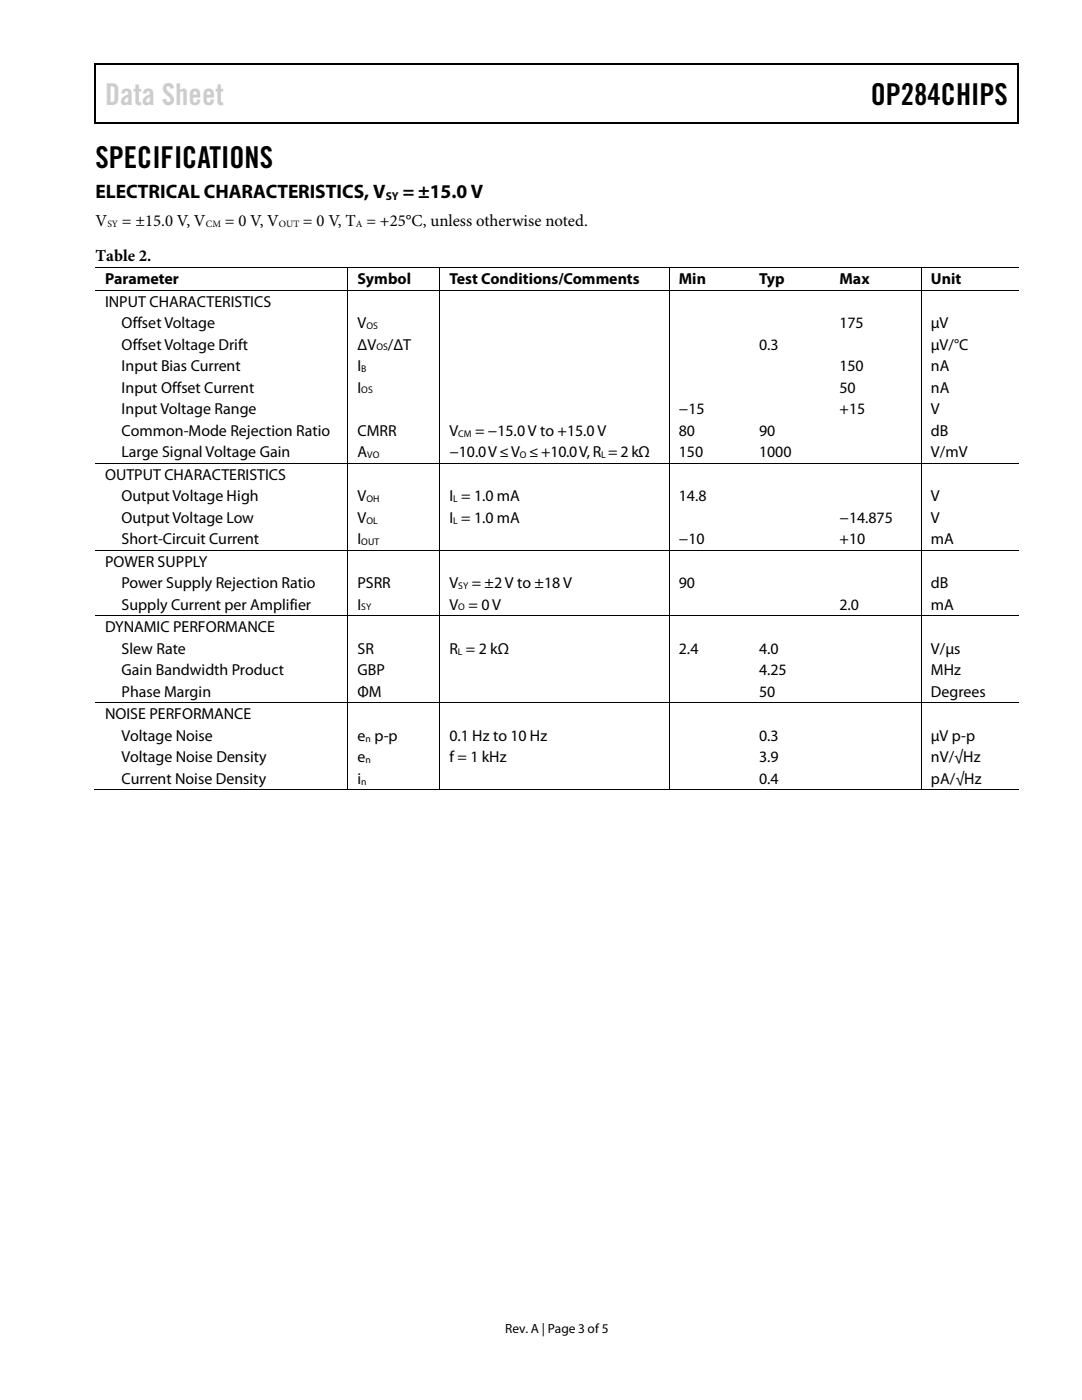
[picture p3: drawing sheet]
<svg xmlns="http://www.w3.org/2000/svg" width="216mm" height="279mm" viewBox="0 0 216 279" stroke-linecap="round" stroke-linejoin="round" font-family="sans-serif">
<defs><g id="words">
<text font-size="6" fill="#cdcdcd" x="21" y="20.9">Data Sheet</text>
<g font-size="6">
<text x="173.7" y="20.9">OP284CHIPS</text>
<text x="19" y="33.6">SPECIFICATIONS</text>
</g>
<g font-size="3.9">
<text x="19" y="39.6">ELECTRICAL CHARACTERISTICS, V</text>
<text x="80.4" y="39.6">= ±15.0 V</text>
</g>
<g font-size="3.3">
<text x="19" y="45">V</text>
<text x="24.3" y="45">= ±15.0 V, V</text>
<text x="44.9" y="45">= 0 V, V</text>
<text x="60.5" y="45">= 0 V, T = +25°C, unless otherwise noted.</text>
<text x="19" y="52.2">Table 2.</text>
</g>
<g font-size="3.2">
<text x="21" y="56.7">Parameter</text>
<text x="71.3" y="56.7">Symbol</text>
<text x="89.7" y="56.7">Test Conditions/Comments</text>
<text x="135.5" y="56.7">Min</text>
<text x="151.5" y="56.7">Typ</text>
<text x="167.5" y="56.7">Max</text>
<text x="185.8" y="56.7">Unit</text>
<text x="21" y="61.2">INPUT CHARACTERISTICS</text>
<text x="24.3" y="65.5">Offset Voltage</text>
<text x="71.3" y="65.5">V</text>
<text x="167.5" y="65.5">175</text>
<text x="185.8" y="65.5">μV</text>
<text x="24.3" y="69.8">Offset Voltage Drift</text>
<text x="71.3" y="69.8">ΔV</text>
<text x="77.4" y="69.8">/ΔT</text>
<text x="151.5" y="69.8">0.3</text>
<text x="185.8" y="69.8">μV/°C</text>
<text x="24.3" y="74.1">Input Bias Current</text>
<text x="71.3" y="74.1">I</text>
<text x="167.5" y="74.1">150</text>
<text x="185.8" y="74.1">nA</text>
<text x="24.3" y="78.4">Input Offset Current</text>
<text x="24.3" y="82.7">Input Voltage Range</text>
<text x="71.3" y="78.4">I</text>
<text x="135.5" y="82.7">−15</text>
<text x="167.5" y="78.4">50</text>
<text x="167.5" y="82.7">+15</text>
<text x="185.8" y="78.4">nA</text>
<text x="185.8" y="82.7">V</text>
<text x="24.3" y="87">Common-Mode Rejection Ratio</text>
<text x="71.3" y="87">CMRR</text>
<text x="89.7" y="87">V</text>
<text x="94.8" y="87">= −15.0 V to +15.0 V</text>
<text x="135.5" y="87">80</text>
<text x="151.5" y="87">90</text>
<text x="185.8" y="87">dB</text>
<text x="21" y="95.7">OUTPUT CHARACTERISTICS</text>
<text x="24.3" y="91.3">Large Signal Voltage Gain</text>
<text x="71.3" y="91.3">A</text>
<text x="89.7" y="91.3">−10.0 V ≤ V ≤ +10.0 V, R = 2 kΩ</text>
<text x="135.5" y="91.3">150</text>
<text x="151.5" y="91.3">1000</text>
<text x="185.8" y="91.3">V/mV</text>
<text x="24.3" y="100">Output Voltage High</text>
<text x="71.3" y="100">V</text>
<text x="89.7" y="100">I = 1.0 mA</text>
<text x="135.5" y="100">14.8</text>
<text x="185.8" y="100">V</text>
<text x="24.3" y="104.3">Output Voltage Low</text>
<text x="71.3" y="104.3">V</text>
<text x="89.7" y="104.3">I = 1.0 mA</text>
<text x="167.5" y="104.3">−14.875</text>
<text x="185.8" y="104.3">V</text>
<text x="21" y="113.1">POWER SUPPLY</text>
<text x="24.3" y="108.6">Short-Circuit Current</text>
<text x="71.3" y="108.6">I</text>
<text x="135.5" y="108.6">−10</text>
<text x="167.5" y="108.6">+10</text>
<text x="185.8" y="108.6">mA</text>
<text x="24.3" y="117.4">Power Supply Rejection Ratio</text>
<text x="71.3" y="117.4">PSRR</text>
<text x="89.7" y="117.4">V</text>
<text x="94.1" y="117.4">= ±2 V to ±18 V</text>
<text x="135.5" y="117.4">90</text>
<text x="185.8" y="117.4">dB</text>
<text x="24.3" y="121.7">Supply Current per Amplifier</text>
<text x="71.3" y="121.7">I</text>
<text x="89.7" y="121.7">V = 0V</text>
<text x="167.5" y="121.7">2.0</text>
<text x="185.8" y="121.7">mA</text>
<text x="21" y="126.2">DYNAMIC PERFORMANCE</text>
<text x="24.3" y="130.5">Slew Rate</text>
<text x="71.3" y="130.5">SR</text>
<text x="89.7" y="130.5">R = 2 kΩ</text>
<text x="135.5" y="130.5">2.4</text>
<text x="151.5" y="130.5">4.0</text>
<text x="185.8" y="130.5">V/µs</text>
<text x="24.3" y="134.7">Gain Bandwidth Product</text>
<text x="71.3" y="134.7">GBP</text>
<text x="151.5" y="134.7">4.25</text>
<text x="185.8" y="134.7">MHz</text>
<text x="21" y="143.5">NOISE PERFORMANCE</text>
<text x="24.3" y="139.1">Phase Margin</text>
<text x="71.3" y="139.1">ΦM</text>
<text x="151.5" y="139.1">50</text>
<text x="185.8" y="139.1">Degrees</text>
<text x="24.3" y="147.8">Voltage Noise</text>
<text x="71.3" y="147.8">e p-p</text>
<text x="89.7" y="147.8">0.1 Hz to 10 Hz</text>
<text x="151.5" y="147.8">0.3</text>
<text x="185.8" y="147.8">µV p-p</text>
<text x="24.3" y="152.1">Voltage Noise Density</text>
<text x="71.3" y="152.1">e</text>
<text x="89.7" y="152.1">f = 1 kHz</text>
<text x="151.5" y="152.1">3.9</text>
<text x="185.8" y="152.1">nV/√Hz</text>
<text x="24.3" y="156.4">Current Noise Density</text>
<text x="71.3" y="156.4">i</text>
<text x="151.5" y="156.4">0.4</text>
<text x="185.8" y="156.4">pA/√Hz</text>
</g>
<text font-size="2.7" x="100.8" y="266">Rev. A | Page 3 of5</text>
<text font-size="2.3" x="77" y="39.9">SY</text>
<g font-size="1.9">
<text x="21.4" y="45.2">SY</text>
<text x="41.1" y="45.2">CM</text>
<text x="55.7" y="45.2">OUT</text>
<text x="71" y="45.2">A</text>
<text x="73.1" y="65.7">OS</text>
<text x="75.1" y="69.9">OS</text>
<text x="72.1" y="74.3">B</text>
<text x="72.1" y="78.5">OS</text>
<text x="91.4" y="87.1">CM</text>
<text x="73.3" y="91.4">VO</text>
<text x="103.7" y="91.4">O</text>
<text x="119.9" y="91.4">L</text>
<text x="73.1" y="100.2">OH</text>
<text x="90.4" y="100.2">L</text>
<text x="73.1" y="104.5">OL</text>
<text x="90.4" y="104.5">L</text>
<text x="72.1" y="108.8">OUT</text>
<text x="91.4" y="117.6">SY</text>
<text x="72.1" y="121.8">SY</text>
<text x="91.4" y="121.8">O</text>
<text x="91.4" y="130.6">L</text>
<text x="72.9" y="148">n</text>
<text x="72.9" y="152.3">n</text>
<text x="72.1" y="156.6">n</text>
</g>
</g></defs>
<g fill="#000">
<path d="M18.9 12.7h.3v1h-.3zM18.9 12.7h.3v.3h-.3zM83.1 12.7h.3v.3h-.3zM202.9 12.7h.3v1h-.3zM202.9 12.7h.3v.3h-.3zM18.9 24.4h.3v.2h-.3zM82.9 24.4h.2v.2h-.2zM202.9 24.4h.3v.2h-.3zM69.3 53.3h.2v.2h-.2zM69.3 57.9h.2v.1h-.2zM87.7 53.3h.1v.2h-.1zM87.7 57.9h.1v.1h-.1z"/>
<path d="M133.5 53.3h.1v.2h-.1zM133.5 57.9h.1v.1h-.1zM149.6 53.3h.1v.2h-.1zM149.6 57.9h.1v.1h-.1zM165.6 53.3h.2v.2h-.2zM165.6 57.9h.2v.1h-.2zM183.8 53.3h.1v.2h-.1zM183.8 57.9h.1v.1h-.1zM69.3 92.4h.2v.2h-.2zM87.7 92.4h.1v.2h-.1zM133.5 92.4h.1v.2h-.1zM149.6 92.4h.1v.2h-.1z"/>
<path d="M165.6 92.4h.2v.2h-.2zM183.8 92.4h.1v.2h-.1zM69.3 109.8h.2v.1h-.2zM87.7 109.8h.1v.1h-.1zM133.5 109.8h.1v.1h-.1zM149.6 109.8h.1v.1h-.1zM165.6 109.8h.2v.1h-.2zM183.8 109.8h.1v.1h-.1zM69.3 122.9h.2v.1h-.2zM87.7 122.9h.1v.1h-.1zM133.5 122.9h.1v.1h-.1zM149.6 122.9h.1v.1h-.1z"/>
<path d="M165.6 122.9h.2v.1h-.2zM183.8 122.9h.1v.1h-.1zM69.3 140.2h.2v.2h-.2zM69.3 157.6h.2v.1h-.2zM87.7 140.2h.1v.2h-.1zM87.7 157.6h.1v.1h-.1zM133.5 140.2h.1v.2h-.1zM133.5 157.6h.1v.1h-.1zM149.3 157.6h.2v.1h-.2zM149.6 140.2h.1v.2h-.1zM165.4 157.6h.1v.1h-.1zM165.6 140.2h.2v.2h-.2z"/>
<path d="M183.8 140.2h.1v.2h-.1zM183.8 157.6h.1v.1h-.1z"/>
</g>
<path d="M19 13.7v10.7M19.2 12.8h63.9M83.4 12.8h119.5M203 13.7v10.7M19.2 24.5h183.7" fill="none" stroke="#000" stroke-width=".25"/>
<g fill="none" stroke="#000" stroke-width=".2">
<path d="M19 53.4h50.3M19 58h50.3M69.4 53.5v4.4M69.4 58v34.4M69.5 53.4h18.2M69.5 58h18.2M87.8 53.5v4.4M87.8 58v34.4M87.8 53.4h45.7M87.8 58h45.7M133.6 53.5v4.4M133.6 58v34.4"/>
<path d="M133.6 53.4h16M133.6 58h16M149.7 53.4h15.9M149.7 58h15.9M165.8 53.4h18M165.8 58h18M183.9 53.5v4.4M183.9 58v34.4M183.9 53.4h19.3M183.9 58h19.3M19 92.5h50.3M69.4 92.6v17.2"/>
<path d="M69.5 92.5h18.2M87.8 92.6v17.2M87.8 92.5h45.7M133.6 92.6v17.2M133.6 92.5h16M149.7 92.5h15.9M165.8 92.5h18M183.9 92.6v17.2M183.9 92.5h19.3M19 109.9h50.3M69.4 109.9v13M69.5 109.9h18.2"/>
<path d="M87.8 109.9v13M87.8 109.9h45.7M133.6 109.9v13M133.6 109.9h16M149.7 109.9h15.9M165.8 109.9h18M183.9 109.9v13M183.9 109.9h19.3M19 122.9h50.3M69.4 123v17.2M69.5 122.9h18.2M87.8 123v17.2"/>
<path d="M87.8 122.9h45.7M133.6 123v17.2M133.6 122.9h16M149.7 122.9h15.9M165.8 122.9h18M183.9 123v17.2M183.9 122.9h19.3M18.8 157.6h50.5M19 140.3h50.3M69.4 140.4v17.2M69.5 140.3h18.2M69.5 157.6h18.2"/>
<path d="M87.8 140.4v17.2M87.8 140.3h45.7M87.8 157.6h45.7M133.6 140.4v17.2M133.6 140.3h16M133.6 157.6h50.2M149.7 140.3h15.9M165.8 140.3h18M183.9 140.4v17.2M183.9 140.3h19.3M183.9 157.6h19.3"/>
</g>
<use href="#words"/>
</svg>
